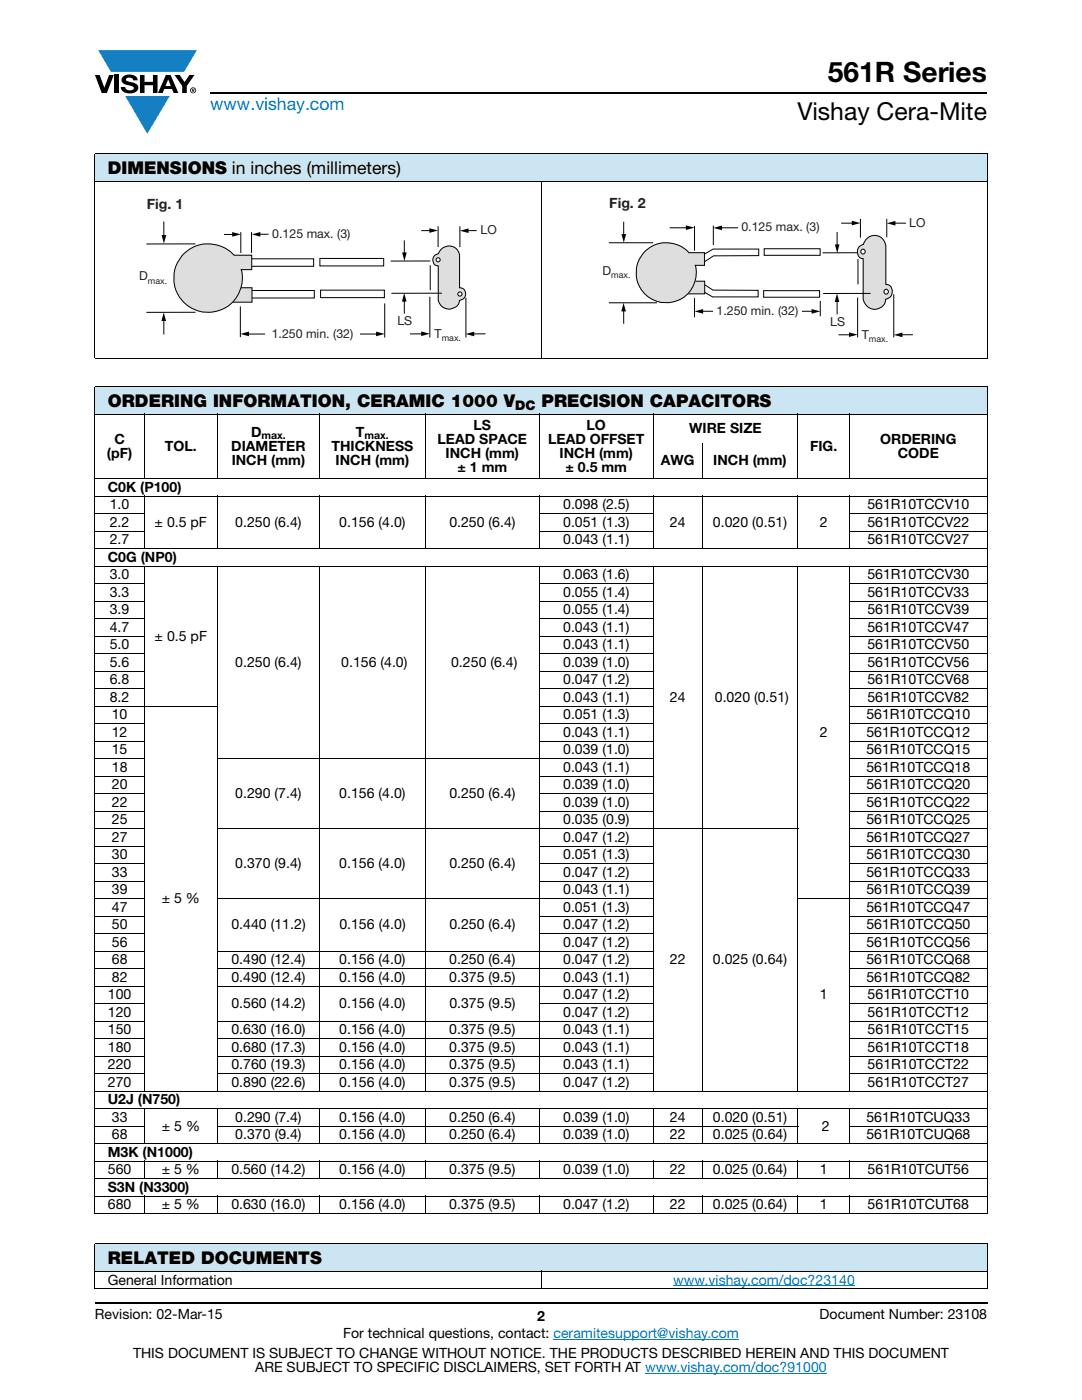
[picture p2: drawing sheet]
<svg xmlns="http://www.w3.org/2000/svg" width="216mm" height="279mm" viewBox="0 0 216 279" stroke-linecap="round" stroke-linejoin="round" font-family="sans-serif">
<defs><g id="words">
<text font-size="5.6" x="165.2" y="16.4">561R Series</text>
<text font-size="4.9" x="159.1" y="24">Vishay Cera-Mite</text>
<text font-size="3.5" fill="#007ec4" x="42" y="21.9">www.vishay.com</text>
<g font-size="3.5">
<text x="21.5" y="34.8">DIMENSIONS in inches (millimeters)</text>
<text x="21.5" y="81.3">ORDERING INFORMATION, CERAMIC 1000 V</text>
<text x="108.1" y="81.3">PRECISION CAPACITORS</text>
<text x="21.5" y="252.3">RELATED DOCUMENTS</text>
</g>
<g font-size="2.8" fill="#231f20">
<text x="29.3" y="41.6">Fig. 1</text>
<text x="121.6" y="41.4">Fig. 2</text>
</g>
<g font-size="2.8">
<text x="22.8" y="88.6">C</text>
<text x="50.1" y="87.2">D</text>
<text x="71" y="87.2">T</text>
<text x="87.3" y="88.6">LEAD SPACE</text>
<text x="94.5" y="85.8">LS</text>
<text x="109.4" y="88.6">LEAD OFFSET</text>
<text x="117.1" y="85.8">LO</text>
<text x="137.5" y="86.5">WIRE SIZE</text>
<text x="175.6" y="88.6">ORDERING</text>
<text x="21.3" y="91.4">(pF)</text>
<text x="32.9" y="90">TOL.</text>
<text x="46.1" y="90">DIAMETER</text>
<text x="46.2" y="92.8">INCH (mm)</text>
<text x="66.1" y="90">THICKNESS</text>
<text x="67" y="92.8">INCH (mm)</text>
<text x="88.9" y="91.4">INCH (mm)</text>
<text x="91.3" y="94.2">± 1 mm</text>
<text x="111.7" y="91.4">INCH (mm)</text>
<text x="112.8" y="94.2">± 0.5 mm</text>
<text x="131.9" y="92.9">AWG</text>
<text x="142.3" y="92.9">INCH (mm)</text>
<text x="161.6" y="90">FIG.</text>
<text x="179.1" y="91.4">CODE</text>
<text x="21.5" y="98.2">C0K (P100)</text>
<text x="21.9" y="101.7">1.0</text>
<text x="112.4" y="101.7">0.098 (2.5)</text>
<text x="173.1" y="101.7">561R10TCCV10</text>
<text x="21.9" y="105.2">2.2</text>
<text x="30.9" y="105.2">± 0.5 pF</text>
<text x="46.9" y="105.2">0.250 (6.4)</text>
<text x="67.7" y="105.2">0.156 (4.0)</text>
<text x="89.7" y="105.2">0.250 (6.4)</text>
<text x="112.4" y="105.2">0.051 (1.3)</text>
<text x="133.7" y="105.2">24</text>
<text x="142.2" y="105.2">0.020 (0.51)</text>
<text x="163.6" y="105.2">2</text>
<text x="173.1" y="105.2">561R10TCCV22</text>
<text x="21.5" y="112.1">C0G (NP0)</text>
<text x="21.9" y="108.6">2.7</text>
<text x="112.4" y="108.6">0.043 (1.1)</text>
<text x="173.1" y="108.6">561R10TCCV27</text>
<text x="21.9" y="115.6">3.0</text>
<text x="21.9" y="119.1">3.3</text>
<text x="112.4" y="119.1">0.055 (1.4)</text>
<text x="112.4" y="115.6">0.063 (1.6)</text>
<text x="173.1" y="115.6">561R10TCCV30</text>
<text x="173.1" y="119.1">561R10TCCV33</text>
<text x="21.9" y="122.6">3.9</text>
<text x="112.4" y="122.6">0.055 (1.4)</text>
<text x="173.1" y="122.6">561R10TCCV39</text>
<text x="21.9" y="126.1">4.7</text>
<text x="21.9" y="129.6">5.0</text>
<text x="30.9" y="127.9">± 0.5 pF</text>
<text x="112.4" y="126.1">0.043 (1.1)</text>
<text x="112.4" y="129.6">0.043 (1.1)</text>
<text x="173.1" y="126.1">561R10TCCV47</text>
<text x="173.1" y="129.6">561R10TCCV50</text>
<text x="21.9" y="133.1">5.6</text>
<text x="21.9" y="136.6">6.8</text>
<text x="46.9" y="133.1">0.250 (6.4)</text>
<text x="68.1" y="133.1">0.156 (4.0)</text>
<text x="90" y="133.1">0.250 (6.4)</text>
<text x="112.4" y="133.1">0.039 (1.0)</text>
<text x="112.4" y="136.6">0.047 (1.2)</text>
<text x="173.1" y="133.1">561R10TCCV56</text>
<text x="173.1" y="136.6">561R10TCCV68</text>
<text x="21.9" y="140.1">8.2</text>
<text x="22.3" y="143.6">10</text>
<text x="112.4" y="140.1">0.043 (1.1)</text>
<text x="112.4" y="143.6">0.051 (1.3)</text>
<text x="133.7" y="140.1">24</text>
<text x="142.6" y="140.1">0.020 (0.51)</text>
<text x="172.9" y="143.6">561R10TCCQ10</text>
<text x="173.1" y="140.1">561R10TCCV82</text>
<text x="22.3" y="147.1">12</text>
<text x="112.4" y="147.1">0.043 (1.1)</text>
<text x="163.6" y="147.1">2</text>
<text x="172.9" y="147.1">561R10TCCQ12</text>
<text x="22.3" y="150.6">15</text>
<text x="22.3" y="154.1">18</text>
<text x="112.4" y="150.6">0.039 (1.0)</text>
<text x="112.4" y="154.1">0.043 (1.1)</text>
<text x="172.9" y="150.6">561R10TCCQ15</text>
<text x="172.9" y="154.1">561R10TCCQ18</text>
<text x="22.3" y="157.5">20</text>
<text x="22.3" y="161">22</text>
<text x="47" y="159.3">0.290 (7.4)</text>
<text x="67.7" y="159.3">0.156 (4.0)</text>
<text x="89.7" y="159.3">0.250 (6.4)</text>
<text x="112.4" y="157.5">0.039 (1.0)</text>
<text x="112.4" y="161">0.039 (1.0)</text>
<text x="172.9" y="157.5">561R10TCCQ20</text>
<text x="172.9" y="161">561R10TCCQ22</text>
<text x="22.3" y="164.5">25</text>
<text x="112.4" y="164.5">0.035 (0.9)</text>
<text x="172.9" y="164.5">561R10TCCQ25</text>
<text x="22.3" y="168">27</text>
<text x="22.3" y="171.5">30</text>
<text x="47" y="173.3">0.370 (9.4)</text>
<text x="67.7" y="173.3">0.156 (4.0)</text>
<text x="89.7" y="173.3">0.250 (6.4)</text>
<text x="112.4" y="171.5">0.051 (1.3)</text>
<text x="112.4" y="168">0.047 (1.2)</text>
<text x="172.9" y="168">561R10TCCQ27</text>
<text x="172.9" y="171.5">561R10TCCQ30</text>
<text x="22.3" y="175">33</text>
<text x="22.3" y="178.5">39</text>
<text x="112.4" y="175">0.047 (1.2)</text>
<text x="112.4" y="178.5">0.043 (1.1)</text>
<text x="172.9" y="175">561R10TCCQ33</text>
<text x="172.9" y="178.5">561R10TCCQ39</text>
<text x="22.3" y="182">47</text>
<text x="22.3" y="185.5">50</text>
<text x="32.3" y="180.3">± 5 %</text>
<text x="46.2" y="185.5">0.440 (11.2)</text>
<text x="67.7" y="185.5">0.156 (4.0)</text>
<text x="89.7" y="185.5">0.250 (6.4)</text>
<text x="112.4" y="185.5">0.047 (1.2)</text>
<text x="112.4" y="182">0.051 (1.3)</text>
<text x="172.9" y="182">561R10TCCQ47</text>
<text x="172.9" y="185.5">561R10TCCQ50</text>
<text x="22.3" y="189">56</text>
<text x="112.4" y="189">0.047 (1.2)</text>
<text x="172.9" y="189">561R10TCCQ56</text>
<text x="22.3" y="192.5">68</text>
<text x="22.3" y="196">82</text>
<text x="46.2" y="192.5">0.490 (12.4)</text>
<text x="46.2" y="196">0.490 (12.4)</text>
<text x="67.7" y="192.5">0.156 (4.0)</text>
<text x="67.7" y="196">0.156 (4.0)</text>
<text x="89.7" y="192.5">0.250 (6.4)</text>
<text x="89.7" y="196">0.375 (9.5)</text>
<text x="112.4" y="192.5">0.047 (1.2)</text>
<text x="112.4" y="196">0.043 (1.1)</text>
<text x="133.7" y="192.5">22</text>
<text x="142.2" y="192.5">0.025 (0.64)</text>
<text x="172.9" y="192.5">561R10TCCQ68</text>
<text x="172.9" y="196">561R10TCCQ82</text>
<text x="21.5" y="202.9">120</text>
<text x="21.5" y="199.5">100</text>
<text x="46.2" y="201.2">0.560 (14.2)</text>
<text x="67.7" y="201.2">0.156 (4.0)</text>
<text x="89.7" y="201.2">0.375 (9.5)</text>
<text x="112.4" y="202.9">0.047 (1.2)</text>
<text x="112.4" y="199.5">0.047 (1.2)</text>
<text x="163.6" y="199.5">1</text>
<text x="173.1" y="202.9">561R10TCCT12</text>
<text x="173.1" y="199.5">561R10TCCT10</text>
<text x="21.5" y="206.4">150</text>
<text x="21.5" y="209.9">180</text>
<text x="46.2" y="206.4">0.630 (16.0)</text>
<text x="46.2" y="209.9">0.680 (17.3)</text>
<text x="67.7" y="206.4">0.156 (4.0)</text>
<text x="67.7" y="209.9">0.156 (4.0)</text>
<text x="89.7" y="206.4">0.375 (9.5)</text>
<text x="89.7" y="209.9">0.375 (9.5)</text>
<text x="112.4" y="206.4">0.043 (1.1)</text>
<text x="112.4" y="209.9">0.043 (1.1)</text>
<text x="173.1" y="206.4">561R10TCCT15</text>
<text x="173.1" y="209.9">561R10TCCT18</text>
<text x="21.5" y="213.4">220</text>
<text x="46.2" y="213.4">0.760 (19.3)</text>
<text x="67.7" y="213.4">0.156 (4.0)</text>
<text x="89.7" y="213.4">0.375 (9.5)</text>
<text x="112.4" y="213.4">0.043 (1.1)</text>
<text x="173.1" y="213.4">561R10TCCT22</text>
<text x="21.5" y="220.4">U2J (N750)</text>
<text x="21.5" y="216.9">270</text>
<text x="46.2" y="216.9">0.890 (22.6)</text>
<text x="67.7" y="216.9">0.156 (4.0)</text>
<text x="89.7" y="216.9">0.375 (9.5)</text>
<text x="112.4" y="216.9">0.047 (1.2)</text>
<text x="173.1" y="216.9">561R10TCCT27</text>
<text x="22.3" y="223.9">33</text>
<text x="22.3" y="227.4">68</text>
<text x="32.3" y="225.7">± 5 %</text>
<text x="47" y="223.9">0.290 (7.4)</text>
<text x="47" y="227.4">0.370 (9.4)</text>
<text x="67.7" y="227.4">0.156 (4.0)</text>
<text x="67.7" y="223.9">0.156 (4.0)</text>
<text x="89.7" y="223.9">0.250 (6.4)</text>
<text x="89.7" y="227.4">0.250 (6.4)</text>
<text x="112.4" y="227.4">0.039 (1.0)</text>
<text x="112.4" y="223.9">0.039 (1.0)</text>
<text x="133.7" y="227.4">22</text>
<text x="133.7" y="223.9">24</text>
<text x="142.2" y="227.4">0.025 (0.64)</text>
<text x="142.3" y="223.9">0.020 (0.51)</text>
<text x="164" y="225.7">2</text>
<text x="172.9" y="223.9">561R10TCUQ33</text>
<text x="172.9" y="227.4">561R10TCUQ68</text>
<text x="21.5" y="230.9">M3K (N1000)</text>
<text x="21.5" y="237.9">S3N (N3300)</text>
<text x="21.5" y="234.4">560</text>
<text x="32.3" y="234.4">± 5 %</text>
<text x="46.2" y="234.4">0.560 (14.2)</text>
<text x="67.7" y="234.4">0.156 (4.0)</text>
<text x="89.7" y="234.4">0.375 (9.5)</text>
<text x="112.4" y="234.4">0.039 (1.0)</text>
<text x="133.7" y="234.4">22</text>
<text x="142.2" y="234.4">0.025 (0.64)</text>
<text x="163.6" y="234.4">1</text>
<text x="173.1" y="234.4">561R10TCUT56</text>
<text x="21.5" y="241.4">680</text>
<text x="32.3" y="241.4">± 5 %</text>
<text x="46.2" y="241.4">0.630 (16.0)</text>
<text x="67.7" y="241.4">0.156 (4.0)</text>
<text x="89.7" y="241.4">0.375 (9.5)</text>
<text x="112.4" y="241.4">0.047 (1.2)</text>
<text x="133.7" y="241.4">22</text>
<text x="142.2" y="241.4">0.025 (0.64)</text>
<text x="163.6" y="241.4">1</text>
<text x="173.1" y="241.4">561R10TCUT68</text>
<text x="21.5" y="256.4">General Information</text>
<text x="18.9" y="263.3">Revision: 02-Mar-15</text>
<text x="107.2" y="263.6">2</text>
<text x="163.6" y="263.3">Document Number: 23108</text>
<text x="68.5" y="267.1">For technical questions, contact: ceramitesupport@vishay.com</text>
<text x="26.5" y="271">THIS DOCUMENT IS SUBJECT TO CHANGE WITHOUT NOTICE. THE PRODUCTS DESCRIBED HEREIN AND THIS DOCUMENT</text>
<text x="50.9" y="273.8">ARE SUBJECT TO SPECIFIC DISCLAIMERS, SET FORTH AT www.vishay.com/doc?91000</text>
</g>
<text font-size="2.8" fill="#007ec4" x="134.3" y="256.4">www.vishay.com/doc?23140</text>
<text font-size="2.6" x="102.8" y="81.9">DC</text>
<g font-size="2.5" fill="#231f20">
<text x="54.3" y="47.5">0.125 max. (3)</text>
<text x="95.9" y="46.7">LO</text>
<text x="147.9" y="46.2">0.125 max. (3)</text>
<text x="181.4" y="45.2">LO</text>
<text x="27.8" y="55.9">D</text>
<text x="120.2" y="54.8">D</text>
<text x="79.3" y="64.9">LS</text>
<text x="143" y="62.8">1.250 min. (32)</text>
<text x="165.7" y="65.2">LS</text>
<text x="54.2" y="67.4">1.250 min. (32)</text>
<text x="86.7" y="67.4">T</text>
<text x="172" y="67.6">T</text>
</g>
<g font-size="2.1">
<text x="52.2" y="87.7">max.</text>
<text x="72.7" y="87.7">max.</text>
</g>
<g font-size="1.8" fill="#231f20">
<text x="29.5" y="56.6">max.</text>
<text x="122" y="55.6">max.</text>
<text x="88.1" y="68.1">max.</text>
<text x="173.4" y="68.3">max.</text>
</g>
</g></defs>
<g fill="#147fc3">
<path d="M19.6 10h19.7l-2.6 4.3h-1.1h-13.5z"/>
<path d="M25 19.2h8.9l-4.5 7.5z"/>
</g>
<g fill="#000">
<path d="M18.9 15h1l.9 2.5 1-2.5h.9l-1.4 3.6h-1zM22.9 15h.9v3.6h-.9zM24.6 15.3a2.1 2.1 0 0 1 2.8 .3l.1 .4h-.9a.79 .79 0 0 0-.7-.5 .79 .79 0 0 0-.8 .4l.3 .3 1 .2a1.08 1.08 0 0 1 1.2 1 1.08 1.08 0 0 1-1.1 1.2 1.73 1.73 0 0 1-2.4-1.2h.9a.96 .96 0 0 0 .8 .6 .96 .96 0 0 0 .9-.4 1.31 1.31 0 0 0-1.2-.6 1.03 1.03 0 0 1-1.1-.6 1.03 1.03 0 0 1 .2-1.1zM27.9 15h.9v1.3h1.7v-1.3h.9v3.6h-.9v-1.6h-1.7v1.6h-.9zM34.8 15h1.1l.9 1.4 1-1.4h1l-1.5 2.2v1.4h-.9v-1.4z"/>
<path d="M33.6 15.9l.5 1.3h-1.1zM33.1 15l-1.6 3.6h1l.3-.8h1.5l.3 .8h1l-1.6-3.6z"/>
<path d="M38.4 17.8h.2v.2h-.2zM38.3 17.7v.7h.1v-.3l.4 .3-.2-.3 .2-.2-.1-.2z"/>
<path d="M38.1 18a.46 .46 0 0 1 .9 0 .46 .46 0 0 1-.9 0zM37.9 18a.6 .6 0 0 0 1.2 0 .6 .6 0 0 0-1.2 0z"/>
</g>
<path d="M42 18.6h155M18.9 260h178.1" fill="none" stroke="#000" stroke-width=".36"/>
<path d="M110.4 267.3h37M128.7 274h36.3" fill="none" stroke="#007ec4" stroke-width=".2"/>
<g fill="#cce5f3">
<path d="M18.9 30.7h178.1v5.5h-178.1z"/>
<path d="M18.9 77.1h178.1v5.5h-178.1z"/>
<path d="M18.9 248.2h178.1v5.5h-178.1z"/>
</g>
<path d="M134.3 256.6h36.3" fill="none" stroke="#007ec4" stroke-width=".2"/>
<g fill="none" stroke="#000" stroke-width=".2">
<path d="M18.9 30.7h178.1M18.9 36.2h178.1M18.9 30.8v40.6M107.9 36.1v35.5M197 30.8v40.6M18.9 71.5h178.1M18.9 77.1h178.1M18.9 77.2v164.9M197 77.2v164.9M18.9 82.6h178.1M18.9 95.5h178.1M18.9 99h178.1"/>
<path d="M28.8 82.5v13.1M28.8 98.9v10.7M43.4 82.5v13.1M43.4 98.9v10.7M63.7 82.5v13.1M63.7 98.9v10.7M84.9 82.5v13.1M84.9 98.9v10.7M107.6 82.5v13.1M107.6 98.9v10.7M130.4 82.5v13.1M130.4 98.9v10.7"/>
<path d="M140.1 88.5v7.1M140.1 98.9v10.7M159.2 82.5v13.1M159.2 98.9v10.7M169.5 82.5v13.1M169.5 98.9v10.7M18.9 102.5h10M18.9 106h10M18.9 109.5h178.1M18.9 113h178.1M18.9 116.5h10M18.9 120h10"/>
<path d="M28.8 112.9v104.9M43.4 112.9v104.9M63.7 112.9v104.9M84.9 112.9v104.9M107.5 102.5h23M107.5 106h23M107.5 116.5h23M107.5 120h23M107.6 112.9v104.9M130.4 112.9v104.9M140.1 112.9v104.9M159.2 112.9v104.9"/>
<path d="M169.4 102.5h27.6M169.4 106h27.6M169.4 116.5h27.6M169.4 120h27.6M169.5 112.9v104.9M18.9 123.5h10M18.9 127h10M18.9 130.5h10M18.9 133.9h10M18.9 137.4h10M107.5 123.5h23M107.5 127h23"/>
<path d="M107.5 130.5h23M107.5 133.9h23M107.5 137.4h23M169.4 123.5h27.6M169.4 127h27.6M169.4 130.5h27.6M169.4 133.9h27.6M169.4 137.4h27.6M18.9 140.9h24.6M18.9 144.4h10M18.9 147.9h10M18.9 151.4h10"/>
<path d="M18.9 154.9h10M18.9 158.4h10M43.3 151.4h87.2M107.5 140.9h23M107.5 144.4h23M107.5 147.9h23M107.5 154.9h23M107.5 158.4h23M169.4 140.9h27.6M169.4 144.4h27.6M169.4 147.9h27.6M169.4 151.4h27.6"/>
<path d="M169.4 154.9h27.6M169.4 158.4h27.6M18.9 161.9h10M18.9 165.4h10M18.9 168.9h10M18.9 172.4h10M18.9 175.9h10M18.9 179.3h10M43.3 165.4h116M43.3 179.3h87.2M107.5 161.9h23M107.5 168.9h23"/>
<path d="M107.5 172.4h23M107.5 175.9h23M159.1 179.3h37.9M169.4 161.9h27.6M169.4 165.4h27.6M169.4 168.9h27.6M169.4 172.4h27.6M169.4 175.9h27.6M18.9 182.8h10M18.9 186.3h10M18.9 189.8h10M18.9 193.3h10"/>
<path d="M18.9 196.8h10M43.3 189.8h87.2M43.3 193.3h87.2M43.3 196.8h87.2M107.5 182.8h23M107.5 186.3h23M169.4 182.8h27.6M169.4 186.3h27.6M169.4 189.8h27.6M169.4 193.3h27.6M169.4 196.8h27.6M18.9 200.3h10"/>
<path d="M18.9 203.8h10M18.9 207.3h10M18.9 210.8h10M18.9 214.3h10M18.9 217.8h178.1M43.3 203.8h87.2M43.3 207.3h87.2M43.3 210.8h87.2M43.3 214.3h87.2M107.5 200.3h23M169.4 200.3h27.6M169.4 203.8h27.6"/>
<path d="M169.4 207.3h27.6M169.4 210.8h27.6M169.4 214.3h27.6M18.9 221.3h178.1M18.9 224.7h10M18.9 228.2h178.1M18.9 231.7h178.1M18.9 235.2h178.1M18.9 238.7h178.1M28.8 221.2v7.1M28.8 231.6v3.7M28.8 238.6v3.7"/>
<path d="M43.3 224.7h116M43.4 221.2v7.1M43.4 231.6v3.7M43.4 238.6v3.7M63.7 221.2v7.1M63.7 231.6v3.7M63.7 238.6v3.7M84.9 221.2v7.1M84.9 231.6v3.7M84.9 238.6v3.7M107.6 221.2v7.1M107.6 231.6v3.7"/>
<path d="M107.6 238.6v3.7M130.4 221.2v7.1M130.4 231.6v3.7M130.4 238.6v3.7M140.1 221.2v7.1M140.1 231.6v3.7M140.1 238.6v3.7M159.2 221.2v7.1M159.2 231.6v3.7M159.2 238.6v3.7M169.4 224.7h27.6M169.5 221.2v7.1"/>
<path d="M169.5 231.6v3.7M169.5 238.6v3.7M18.9 242.2h178.1M18.9 248.2h178.1M18.9 253.7h178.1M18.9 257.2h178.1M18.9 248.3v8.8M107.9 253.6v3.7M197 248.3v8.8"/>
</g>
<path d="M27.8 39.3h71.3v29.3h-71.3z" fill="#fff"/>
<path d="M49.4 66.7h26" fill="none" stroke="#000" stroke-width=".2"/>
<path d="M48 66.6l1.7-.4v.9zM75 66.2l1.8 .4-1.8 .5z" fill="#000"/>
<path d="M53 64.9h18.7v3.6h-18.7z" fill="#fff"/>
<path d="M32.7 44.3v2.9M38.9 48.7h-9.6M32.7 63.7v3" fill="none" stroke="#000" stroke-width=".2"/>
<path d="M32.2 46.9h1l-.5 1.7zM32.7 62.3l.4 1.8h-.9z" fill="#000"/>
<path d="M50 58h12.7v1.5h-12.7z" fill="#fff"/>
<path d="M50 58h12.7v1.5h-12.7z" fill="none" stroke="#fff" stroke-width=".2"/>
<path d="M50 58h12.7v1.5h-12.7z" fill="none" stroke="#000" stroke-width=".2"/>
<path d="M49.8 51.7h12.8v1.4h-12.8z" fill="#fff"/>
<path d="M49.8 51.7h12.8v1.4h-12.8z" fill="none" stroke="#000" stroke-width=".2"/>
<circle cx="41.5" cy="55.5" r="6.8" fill="#dedede"/>
<circle cx="41.5" cy="55.5" r="6.8" fill="none" stroke="#dedede" stroke-width=".2"/>
<g fill="#dedede">
<path d="M44.4 50.9h5.8v2.9h-5.8z"/>
<path d="M44.5 57.4h5.8v2.9h-5.8z"/>
</g>
<path d="M44.5 57.4h5.8v2.9h-5.8z" fill="none" stroke="#000" stroke-width=".2"/>
<path d="M36.5 50.9a7 7 0 0 1 10.2 0h3.5v2.9h-2.1a6.8 6.8 0 0 1-8.3 8.3 6.8 6.8 0 0 1-3.3-11.2z" fill="#dedede"/>
<path d="M36.5 50.9a7 7 0 0 1 10.2 0h3.5v2.9h-2.1a6.8 6.8 0 0 1-8.3 8.3 6.8 6.8 0 0 1-3.3-11.2z" fill="none" stroke="#000" stroke-width=".2"/>
<path d="M64 57.9h12.7v1.5h-12.7z" fill="#fff"/>
<path d="M64 57.9h12.7v1.5h-12.7z" fill="none" stroke="#fff" stroke-width=".2"/>
<path d="M64 57.9h12.7v1.5h-12.7z" fill="none" stroke="#000" stroke-width=".2"/>
<path d="M63.8 51.6h12.8v1.5h-12.8z" fill="#fff"/>
<path d="M63.8 51.6h12.8v1.5h-12.8z" fill="none" stroke="#000" stroke-width=".2"/>
<path d="M86.8 50.9a1.42 1.42 0 0 0 1-.9 2.16 2.16 0 0 1 2.3-.8 2.16 2.16 0 0 1 1.6 1.7v6.5a1.26 1.26 0 0 1 1.2 1.3 1.26 1.26 0 0 1-1.2 1.3 2.15 2.15 0 0 1-2.1 1.7 2.15 2.15 0 0 1-2.1-1.7v-6.9a1.2 1.2 0 0 1-1.1-.9 1.2 1.2 0 0 1 .4-1.3z" fill="#dedede"/>
<path d="M86.8 50.9a1.42 1.42 0 0 0 1-.9 2.16 2.16 0 0 1 2.3-.8 2.16 2.16 0 0 1 1.6 1.7v6.5a1.26 1.26 0 0 1 1.2 1.3 1.26 1.26 0 0 1-1.2 1.3 2.15 2.15 0 0 1-2.1 1.7 2.15 2.15 0 0 1-2.1-1.7v-6.9a1.2 1.2 0 0 1-1.1-.9 1.2 1.2 0 0 1 .4-1.3z" fill="none" stroke="#dedede" stroke-width=".2"/>
<path d="M86.8 50.9a1.42 1.42 0 0 0 1-.9 2.16 2.16 0 0 1 2.3-.8 2.16 2.16 0 0 1 1.6 1.7v6.5a1.26 1.26 0 0 1 1.2 1.3 1.26 1.26 0 0 1-1.2 1.3 2.15 2.15 0 0 1-2.1 1.7 2.15 2.15 0 0 1-2.1-1.7v-6.9a1.2 1.2 0 0 1-1.1-.9 1.2 1.2 0 0 1 .4-1.3z" fill="none" stroke="#000" stroke-width=".2"/>
<circle cx="87.4" cy="51.9" r=".42" fill="#fff"/>
<circle cx="87.4" cy="51.9" r=".42" fill="none" stroke="#fff" stroke-width=".2"/>
<circle cx="87.4" cy="51.9" r=".42" fill="none" stroke="#000" stroke-width=".2"/>
<circle cx="91.8" cy="58.7" r=".42" fill="#fff"/>
<g fill="none" stroke="#000" stroke-width=".2">
<path d="M44.8 46.8h1.8M48.1 46.4v4M50.2 46.4v4M51.6 46.8h1.9M80.7 59.9v2.6M80.7 48.1v2.6M84.1 46h1.9M85.8 52.1h-7.7M85.8 59.3v8M85.8 53v4.8M87.4 45.3v3.9M88.1 58.5h-9.9"/>
<path d="M91.8 45.3v3.9M93 59.5v7.8M93.2 46h1.8M38.9 62.3h-9.6M48 61.3v5.9M76.8 60.7v6.6M84.4 66.6h-2.5M96.8 66.6h-2.5"/>
<circle cx="91.8" cy="58.7" r=".42"/>
</g>
<path d="M46.3 46.3l1.8 .5-1.8 .4zM50.2 46.8l1.8-.5v.9zM80.2 50.4h1l-.5 1.7zM85.7 45.5l1.7 .5-1.7 .5zM91.8 46l1.7-.4v.9zM80.7 58.5l.4 1.7h-.9zM84 66.2l1.8 .4-1.7 .5zM92.9 66.7l1.7-.5v.9z" fill="#000"/>
<g fill="#fff">
<path d="M120.2 39.1h64.5v29.7h-64.5z"/>
<path d="M139.7 56.2l2.6 1.7h9v1.4h-9.1l-2.5-1.5z"/>
</g>
<path d="M139.7 56.2l2.6 1.7h9v1.4h-9.1l-2.5-1.5z" fill="none" stroke="#000" stroke-width=".2"/>
<path d="M152.4 58h11.1v1.3h-11.1z" fill="#fff"/>
<path d="M152.4 58h11.1v1.3h-11.1z" fill="none" stroke="#000" stroke-width=".2"/>
<path d="M139.8 51.1l2.5-1.4h9.1v1.3l-9 .1-2.6 1.6z" fill="#fff"/>
<path d="M139.8 51.1l2.5-1.4h9.1v1.3l-9 .1-2.6 1.6z" fill="none" stroke="#000" stroke-width=".2"/>
<path d="M152.5 49.6h11.1v1.4h-11.1z" fill="#fff"/>
<path d="M124.4 44.4v2.6M152.5 49.6h11.1v1.4h-11.1zM124.4 61.8v2.7" fill="none" stroke="#000" stroke-width=".2"/>
<path d="M124 46.7h.9l-.4 1.7zM124.4 60.4l.5 1.7h-.9z" fill="#000"/>
<g fill="#f47921">
<path d="M135.5 50.4h5.1v2.6h-5.1z"/>
<circle cx="132.9" cy="54.4" r="6"/>
</g>
<path d="M135.5 56.1h5.1v2.5h-5.1z" fill="#dedede"/>
<path d="M135.5 56.1h5.1v2.5h-5.1z" fill="none" stroke="#000" stroke-width=".2"/>
<path d="M128.5 50.4a6.1 6.1 0 0 1 9 0h3.1v2.6h-1.9a6 6 0 0 1-7.3 7.2 6 6 0 0 1-2.9-9.8z" fill="#dedede"/>
<path d="M128.5 50.4a6.1 6.1 0 0 1 9 0h3.1v2.6h-1.9a6 6 0 0 1-7.3 7.2 6 6 0 0 1-2.9-9.8z" fill="none" stroke="#dedede" stroke-width=".2"/>
<path d="M128.5 50.4a6.1 6.1 0 0 1 9 0h3.1v2.6h-1.9a6 6 0 0 1-7.3 7.2 6 6 0 0 1-2.9-9.8zM133.7 45.5h3.5M138.6 59.6v3.6M138.6 45.2v4.7M142.3 45.1v3.7M143.7 45.5h3.5M121.6 60.4h9.4M163.7 60.2v2.8" fill="none" stroke="#000" stroke-width=".2"/>
<path d="M136.9 45l1.7 .4-1.7 .5zM142.3 45.5l1.8-.5v.9z" fill="#000"/>
<path d="M173.1 47.5a2.23 2.23 0 0 1 3.7 1.6v7.7a1.49 1.49 0 0 1 1.2 1.4 1.49 1.49 0 0 1-1.3 1.5 2.25 2.25 0 0 1-2.2 2 2.25 2.25 0 0 1-2.3-2v-8.1a1.44 1.44 0 0 1-1.1-1 1.44 1.44 0 0 1 .4-1.5 1.57 1.57 0 0 0 1.2-1.1z" fill="#dedede"/>
<path d="M173.1 47.5a2.23 2.23 0 0 1 3.7 1.6v7.7a1.49 1.49 0 0 1 1.2 1.4 1.49 1.49 0 0 1-1.3 1.5 2.25 2.25 0 0 1-2.2 2 2.25 2.25 0 0 1-2.3-2v-8.1a1.44 1.44 0 0 1-1.1-1 1.44 1.44 0 0 1 .4-1.5 1.57 1.57 0 0 0 1.2-1.1z" fill="none" stroke="#dedede" stroke-width=".2"/>
<path d="M173.1 47.5a2.23 2.23 0 0 1 3.7 1.6v7.7a1.49 1.49 0 0 1 1.2 1.4 1.49 1.49 0 0 1-1.3 1.5 2.25 2.25 0 0 1-2.2 2 2.25 2.25 0 0 1-2.3-2v-8.1a1.44 1.44 0 0 1-1.1-1 1.44 1.44 0 0 1 .4-1.5 1.57 1.57 0 0 0 1.2-1.1z" fill="none" stroke="#000" stroke-width=".2"/>
<circle cx="172.2" cy="50.2" r=".47" fill="#dedede"/>
<circle cx="172.2" cy="50.2" r=".47" fill="#fff"/>
<circle cx="172.2" cy="50.2" r=".47" fill="none" stroke="#000" stroke-width=".2"/>
<circle cx="176.9" cy="58.2" r=".47" fill="#dedede"/>
<circle cx="176.9" cy="58.2" r=".47" fill="#fff"/>
<g fill="none" stroke="#000" stroke-width=".2">
<path d="M167 60v2.7M167 46.4v2.7M167.9 44.5h2.4M171 50.4l-6.8 .1M171.1 59.5v7.7M171.2 51.8v4.8M171.7 43.8v3.5M173.6 58.6h-9.2M176.9 43.8v3.4M178.3 58.8v8.4M178.4 44.5h2.3M140 62.1h22.3"/>
<circle cx="176.9" cy="58.2" r=".47"/>
</g>
<path d="M166.6 48.8h.9l-.4 1.7zM170 44.1l1.7 .4-1.7 .5zM176.9 44.6l1.8-.5v.9zM138.6 62.1l1.7-.4v.9zM162 61.7l1.7 .4-1.7 .5zM167 58.6l.5 1.7h-.9z" fill="#000"/>
<path d="M142.3 60.8h17.7v2.6h-17.7z" fill="#fff"/>
<path d="M121.6 48.4h8.6M169.7 66.8h-2.3M182.1 66.8h-2.4" fill="none" stroke="#000" stroke-width=".2"/>
<path d="M169.4 66.3l1.7 .5-1.7 .5zM178.3 66.8l1.8-.4v.9z" fill="#000"/>
<use href="#words"/>
</svg>
